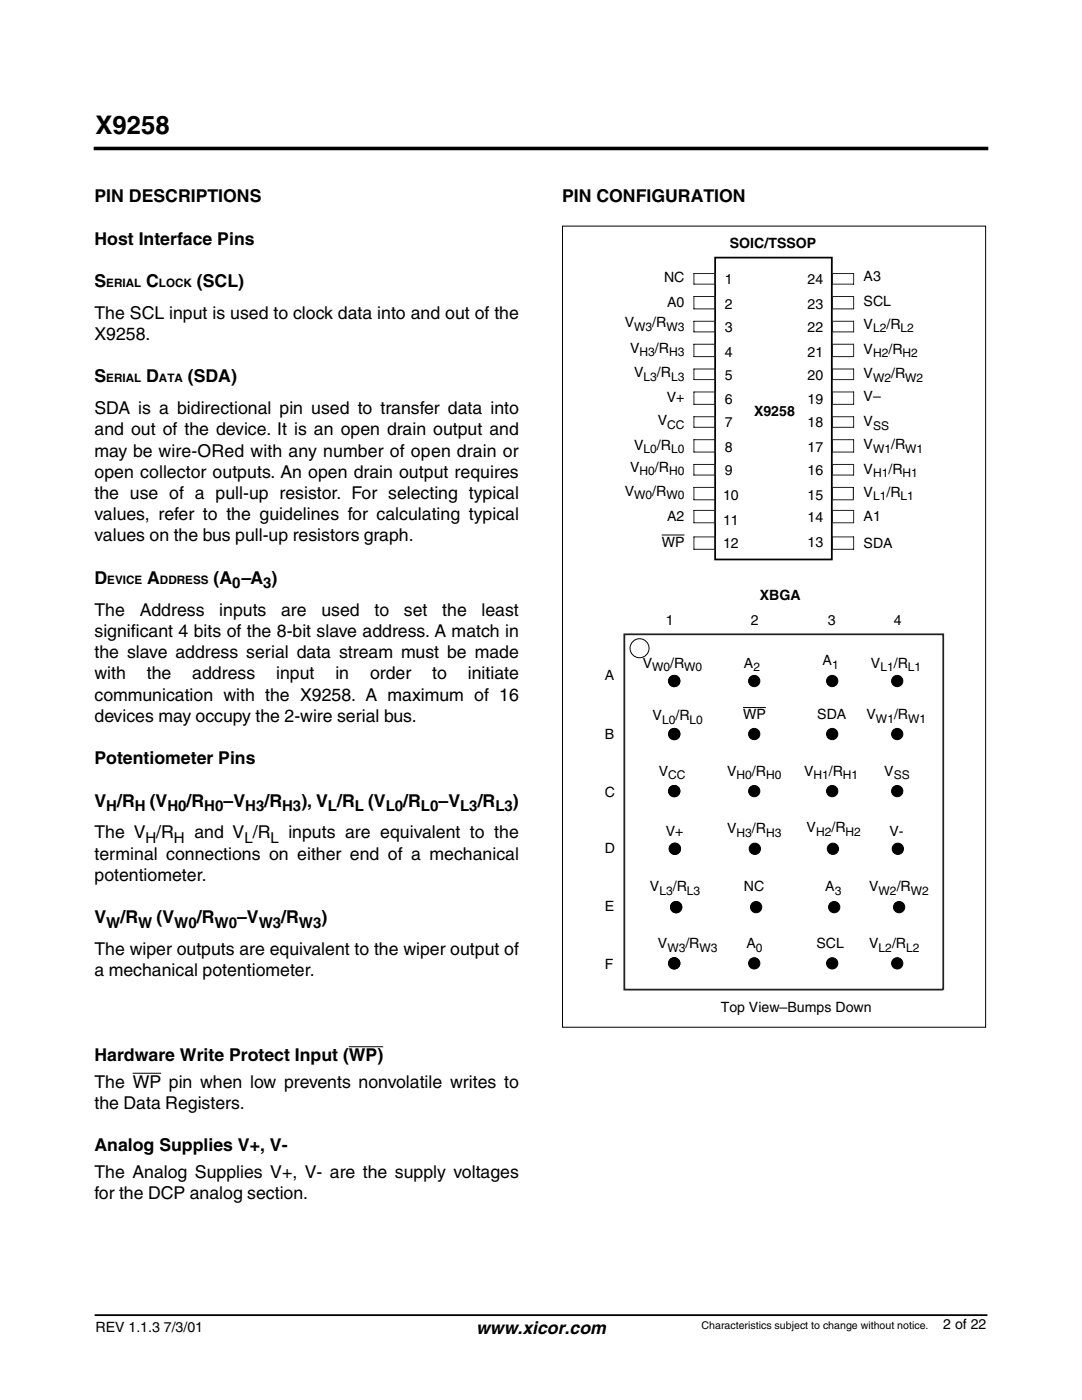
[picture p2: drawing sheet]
<svg xmlns="http://www.w3.org/2000/svg" width="216mm" height="279mm" viewBox="0 0 216 279" stroke-linecap="round" stroke-linejoin="round" font-family="sans-serif">
<defs><g id="words">
<text font-size="5.1" x="19" y="26.7">X9258</text>
<g font-size="3.5">
<text x="18.9" y="40.3">PIN DESCRIPTIONS</text>
<text x="112.2" y="40.3">PIN CONFIGURATION</text>
<text x="18.9" y="48.8">Host Interface Pins</text>
<text x="18.9" y="57.3">S</text>
<text x="29.2" y="57.3">C</text>
<text x="39.3" y="57.3">(SCL)</text>
<text x="18.9" y="63.6">The SCL input is used to clock data into and out of the</text>
<text x="18.9" y="67.9">X9258.</text>
<text x="18.9" y="76.3">S</text>
<text x="29.2" y="76.3">D</text>
<text x="37.5" y="76.3">(SDA)</text>
<text x="18.9" y="82.7">SDA is a bidirectional pin used to transfer data into</text>
<text x="18.9" y="86.9">and out of the device. It is an open drain output and</text>
<text x="18.9" y="91.1">may be wire-ORed with any number of open drain or</text>
<text x="18.9" y="95.4">open collector outputs. An open drain output requires</text>
<text x="18.9" y="99.6">the use of a pull-up resistor. For selecting typical</text>
<text x="18.9" y="103.8">values, refer to the guidelines for calculating typical</text>
<text x="18.9" y="108.1">values on the bus pull-up resistors graph.</text>
<text x="18.9" y="116.5">D</text>
<text x="29.4" y="116.5">A</text>
<text x="42.6" y="116.5">(A –A )</text>
<text x="18.9" y="122.9">The</text>
<text x="27.9" y="122.9">Address</text>
<text x="43.8" y="122.9">inputs</text>
<text x="56.1" y="122.9">are</text>
<text x="64.1" y="122.9">used</text>
<text x="74.7" y="122.9">to</text>
<text x="80.6" y="122.9">set</text>
<text x="88.2" y="122.9">the</text>
<text x="96.1" y="122.9">least</text>
<text x="18.9" y="127.1">signif</text>
<text x="18.9" y="131.4">the slave address serial data stream must be made</text>
<text x="26.1" y="127.1">icant 4 bits of the 8-bit slave address. A match in</text>
<text x="18.9" y="135.6">with</text>
<text x="29.3" y="135.6">the</text>
<text x="38.4" y="135.6">address</text>
<text x="55.1" y="135.6">input</text>
<text x="66.9" y="135.6">in</text>
<text x="73.8" y="135.6">order</text>
<text x="86.2" y="135.6">to</text>
<text x="93.3" y="135.6">initiate</text>
<text x="18.9" y="139.8">communication with the X9258. A maximum of 16</text>
<text x="18.9" y="144.1">devices may occupy the 2-wire serial bus.</text>
<text x="18.9" y="152.5">Potentiometer Pins</text>
<text x="18.9" y="161">V /R</text>
<text x="29.9" y="161">(V</text>
<text x="37.2" y="161">/R</text>
<text x="44.6" y="161">–V</text>
<text x="52.8" y="161">/R</text>
<text x="60.1" y="161">), V /R</text>
<text x="73.4" y="161">(V</text>
<text x="80.5" y="161">/R</text>
<text x="87.5" y="161">–V</text>
<text x="95.3" y="161">/R</text>
<text x="102.4" y="161">)</text>
<text x="18.9" y="167.3">The V /R</text>
<text x="38.8" y="167.3">and V /R</text>
<text x="57.5" y="167.3">inputs are equivalent to the</text>
<text x="18.9" y="171.6">terminal connections on either end of a mechanical</text>
<text x="18.9" y="175.8">potentiometer.</text>
<text x="18.9" y="184.3">V</text>
<text x="24" y="184.3">/R</text>
<text x="31.2" y="184.3">(V</text>
<text x="39.3" y="184.3">/R</text>
<text x="47.3" y="184.3">–V</text>
<text x="56.1" y="184.3">/R</text>
<text x="64.2" y="184.3">)</text>
<text x="18.9" y="190.6">The wiper outputs are equivalent to the wiper output of</text>
<text x="18.9" y="194.9">a mechanical potentiometer.</text>
<text x="18.9" y="211.8">Hardware Write Protect Input (WP)</text>
<text x="18.9" y="221.3">the Data Registers.</text>
<text x="18.9" y="217.1">The WP pin when low prevents nonvolatile writes to</text>
<text x="18.9" y="229.8">Analog Supplies V+, V-</text>
<text x="18.9" y="235.1">The Analog Supplies V+, V- are the supply voltages</text>
<text x="18.9" y="239.3">for the DCP analog section.</text>
<text x="95" y="266.2">www.xicor.com</text>
</g>
<g font-size="3">
<text x="46.3" y="117.4">0</text>
<text x="52.5" y="117.4">3</text>
<text x="21.2" y="161.9">H</text>
<text x="26.9" y="161.9">H</text>
<text x="33.4" y="161.9">H0</text>
<text x="40.8" y="161.9">H0</text>
<text x="48.9" y="161.9">H3</text>
<text x="56.3" y="161.9">H3</text>
<text x="65.4" y="161.9">L</text>
<text x="70.8" y="161.9">L</text>
<text x="77" y="161.9">L0</text>
<text x="84" y="161.9">L0</text>
<text x="91.8" y="161.9">L3</text>
<text x="98.8" y="161.9">L3</text>
<text x="29" y="168.2">H</text>
<text x="34.7" y="168.2">H</text>
<text x="48.8" y="168.2">L</text>
<text x="54" y="168.2">L</text>
<text x="21.2" y="185.1">W</text>
<text x="27.6" y="185.1">W</text>
<text x="34.8" y="185.1">W0</text>
<text x="42.8" y="185.1">W0</text>
<text x="51.6" y="185.1">W3</text>
<text x="59.7" y="185.1">W3</text>
</g>
<g font-size="2.8">
<text x="145.6" y="49.5">SOIC/TSSOP</text>
<text x="132.5" y="56.3">NC</text>
<text x="144.6" y="56.7">1</text>
<text x="161.2" y="56.7">24</text>
<text x="172.3" y="56.1">A3</text>
<text x="124.7" y="65.3">V</text>
<text x="130.2" y="65.3">/R</text>
<text x="133.1" y="61.2">A0</text>
<text x="144.6" y="61.6">2</text>
<text x="161.2" y="61.6">23</text>
<text x="172.3" y="61.1">SCL</text>
<text x="172.3" y="65.6">V</text>
<text x="176.9" y="65.6">/R</text>
<text x="125.7" y="70.4">V</text>
<text x="130.7" y="70.4">/R</text>
<text x="144.6" y="66.2">3</text>
<text x="144.6" y="71.2">4</text>
<text x="161.2" y="66.2">22</text>
<text x="161.2" y="71.2">21</text>
<text x="172.3" y="70.6">V</text>
<text x="177.3" y="70.6">/R</text>
<text x="126.5" y="75.2">V</text>
<text x="131.1" y="75.2">/R</text>
<text x="144.6" y="75.8">5</text>
<text x="161.2" y="75.8">20</text>
<text x="172.3" y="75.5">V</text>
<text x="177.8" y="75.5">/R</text>
<text x="133" y="80.3">V+</text>
<text x="144.6" y="80.7">6</text>
<text x="150.5" y="83.1">X9258</text>
<text x="161.2" y="80.7">19</text>
<text x="172.3" y="80.1">V–</text>
<text x="126.5" y="89.8">V</text>
<text x="131.1" y="89.8">/R</text>
<text x="131.2" y="84.9">V</text>
<text x="144.6" y="85.3">7</text>
<text x="161.2" y="85.3">18</text>
<text x="172.3" y="85">V</text>
<text x="172.3" y="89.6">V</text>
<text x="177.8" y="89.6">/R</text>
<text x="125.7" y="94.1">V</text>
<text x="130.7" y="94.1">/R</text>
<text x="144.6" y="90.2">8</text>
<text x="144.6" y="94.8">9</text>
<text x="161.2" y="90.2">17</text>
<text x="161.2" y="94.8">16</text>
<text x="172.3" y="94.6">V</text>
<text x="177.3" y="94.6">/R</text>
<text x="124.7" y="99">V</text>
<text x="130.2" y="99">/R</text>
<text x="144.3" y="99.7">10</text>
<text x="161.2" y="99.7">15</text>
<text x="172.3" y="99.2">V</text>
<text x="176.9" y="99.2">/R</text>
<text x="133.1" y="104">A2</text>
<text x="144.3" y="104.7">11</text>
<text x="161.2" y="104.2">14</text>
<text x="172.3" y="103.9">A1</text>
<text x="132" y="109.1">WP</text>
<text x="144.3" y="109.3">12</text>
<text x="161.2" y="109.1">13</text>
<text x="172.3" y="109.4">SDA</text>
<text x="151.6" y="119.8">XBGA</text>
<text x="132.9" y="124.6">1</text>
<text x="149.8" y="124.6">2</text>
<text x="165.2" y="124.6">3</text>
<text x="178.4" y="124.6">4</text>
<text x="120.7" y="135.8">A</text>
<text x="128.2" y="133.3">V</text>
<text x="133.7" y="133.3">/R</text>
<text x="148.4" y="133.3">A</text>
<text x="164.1" y="132.8">A</text>
<text x="173.8" y="133.3">V</text>
<text x="178.3" y="133.3">/R</text>
<text x="130.2" y="143.7">V</text>
<text x="134.8" y="143.7">/R</text>
<text x="148.3" y="143.5">WP</text>
<text x="163.1" y="143.5">SDA</text>
<text x="172.9" y="143.5">V</text>
<text x="178.4" y="143.5">/R</text>
<text x="120.7" y="147.4">B</text>
<text x="131.5" y="154.8">V</text>
<text x="145.1" y="154.8">V</text>
<text x="150" y="154.8">/R</text>
<text x="160.4" y="154.8">V</text>
<text x="165.4" y="154.8">/R</text>
<text x="176.4" y="154.8">V</text>
<text x="120.7" y="159">C</text>
<text x="132.9" y="166.8">V+</text>
<text x="145.1" y="166.3">V</text>
<text x="150" y="166.3">/R</text>
<text x="161" y="166.1">V</text>
<text x="165.9" y="166.1">/R</text>
<text x="177.5" y="166.8">V-</text>
<text x="120.7" y="170.1">D</text>
<text x="129.7" y="177.9">V</text>
<text x="134.2" y="177.9">/R</text>
<text x="148.4" y="177.9">NC</text>
<text x="164.7" y="177.9">A</text>
<text x="173.4" y="177.9">V</text>
<text x="178.9" y="177.9">/R</text>
<text x="120.7" y="181.8">E</text>
<text x="131.3" y="189.2">V</text>
<text x="136.8" y="189.2">/R</text>
<text x="149" y="189.2">A</text>
<text x="162.9" y="189.2">SCL</text>
<text x="173.4" y="189.2">V</text>
<text x="178" y="189.2">/R</text>
<text x="120.7" y="193.4">F</text>
<text x="143.8" y="201.9">Top View–Bumps Down</text>
<text x="19" y="265.8">REV 1.1.3 7/3/01</text>
<text x="188.2" y="265.3">2 of 22</text>
</g>
<g font-size="2.4">
<text x="126.6" y="66">W3</text>
<text x="133" y="66">W3</text>
<text x="127.6" y="71.1">H3</text>
<text x="133.5" y="71.1">H3</text>
<text x="174.2" y="66.3">L2</text>
<text x="174.2" y="71.3">H2</text>
<text x="179.7" y="66.3">L2</text>
<text x="180.1" y="71.3">H2</text>
<text x="128.4" y="75.9">L3</text>
<text x="133.9" y="75.9">L3</text>
<text x="174.2" y="76.2">W2</text>
<text x="180.6" y="76.2">W2</text>
<text x="133.1" y="85.6">CC</text>
<text x="174.2" y="85.8">SS</text>
<text x="127.6" y="94.8">H0</text>
<text x="128.4" y="90.5">L0</text>
<text x="133.5" y="94.8">H0</text>
<text x="133.9" y="90.5">L0</text>
<text x="174.2" y="90.3">W1</text>
<text x="174.2" y="95.3">H1</text>
<text x="180.1" y="95.3">H1</text>
<text x="180.6" y="90.3">W1</text>
<text x="126.6" y="99.7">W0</text>
<text x="133" y="99.7">W0</text>
<text x="174.2" y="99.9">L1</text>
<text x="179.7" y="99.9">L1</text>
<text x="130.1" y="134">W0</text>
<text x="136.5" y="134">W0</text>
<text x="150.3" y="134">2</text>
<text x="166" y="133.5">1</text>
<text x="175.7" y="134">L1</text>
<text x="181.2" y="134">L1</text>
<text x="132.1" y="144.4">L0</text>
<text x="137.6" y="144.4">L0</text>
<text x="174.8" y="144.2">W1</text>
<text x="181.2" y="144.2">W1</text>
<text x="133.3" y="155.5">CC</text>
<text x="147" y="155.5">H0</text>
<text x="152.9" y="155.5">H0</text>
<text x="162.3" y="155.5">H1</text>
<text x="168.2" y="155.5">H1</text>
<text x="178.3" y="155.5">SS</text>
<text x="147" y="167">H3</text>
<text x="152.9" y="167">H3</text>
<text x="162.8" y="166.8">H2</text>
<text x="168.7" y="166.8">H2</text>
<text x="131.6" y="178.6">L3</text>
<text x="137.1" y="178.6">L3</text>
<text x="166.5" y="178.6">3</text>
<text x="175.3" y="178.6">W2</text>
<text x="181.7" y="178.6">W2</text>
<text x="133.2" y="189.9">W3</text>
<text x="139.6" y="189.9">W3</text>
<text x="150.8" y="189.9">0</text>
<text x="175.3" y="189.9">L2</text>
<text x="180.8" y="189.9">L2</text>
</g>
<g font-size="2.3">
<text x="21.2" y="57.3">ERIAL</text>
<text x="31.7" y="57.3">LOCK</text>
<text x="21.2" y="76.3">ERIAL</text>
<text x="31.7" y="76.3">ATA</text>
<text x="21.4" y="116.5">EVICE</text>
<text x="31.9" y="116.5">DDRESS</text>
</g>
<text font-size="2.1" x="140" y="265.3">Characteristics subject to change without notice.</text>
</g></defs>
<path d="M19 262.5h177.8" fill="none" stroke="#000" stroke-width=".35"/>
<path d="M19 29.6h177.8" fill="none" stroke="#000" stroke-width=".71"/>
<path d="M26.5 214.2h5.7M69.6 208.9h6.9" fill="none" stroke="#000" stroke-width=".2"/>
<path d="M112.2 45h84.6v160.1h-84.6z" fill="#fff"/>
<path d="M142.7 51.4h23.3v60.3h-23.3z" fill="none" stroke="#000" stroke-width=".35"/>
<g fill="none" stroke="#231f20" stroke-width=".2">
<path d="M138.5 54.6h4.2v2.1h-4.2zM138.5 59.2h4.2v2.4h-4.2zM166.1 54.6h4.2v2.1h-4.2zM166.1 59.2h4.2v2.4h-4.2zM138.5 64.1h4.2v2.1h-4.2zM138.5 68.7h4.2v2.5h-4.2zM138.5 73.6h4.2v2.2h-4.2zM138.5 78.2h4.2v2.5h-4.2zM166.1 64.1h4.2v2.1h-4.2zM166.1 68.7h4.2v2.5h-4.2zM166.1 73.6h4.2v2.2h-4.2zM166.1 78.2h4.2v2.5h-4.2z"/>
<path d="M138.5 83.2h4.2v2.1h-4.2zM138.5 87.8h4.2v2.4h-4.2zM138.5 92.7h4.2v2.1h-4.2zM142.7 97.3h-4.2v2.4h4.2M166.1 83.2h4.2v2.1h-4.2zM166.1 87.8h4.2v2.4h-4.2zM166.1 92.7h4.2v2.1h-4.2zM170.3 97.3h-4.2v2.4h4.2M138.5 101.9h4.2v2.4h-4.2zM138.5 107.2h4.2v2.4h-4.2zM166.1 101.9h4.2v2.4h-4.2zM166.1 107.2h4.2v2.4h-4.2z"/>
</g>
<g fill="none" stroke="#000" stroke-width=".2">
<path d="M170.3 97.2v2.5M132 106.8h4.6M148.3 141.2h4.5"/>
<circle cx="134.5" cy="135.9" r="1.12"/>
<circle cx="150.5" cy="135.9" r="1.12"/>
<circle cx="166.1" cy="135.9" r="1.12"/>
<circle cx="179" cy="135.9" r="1.12"/>
<circle cx="134.5" cy="146.5" r="1.12"/>
<circle cx="134.5" cy="157.9" r="1.12"/>
<circle cx="150.5" cy="157.9" r="1.12"/>
<circle cx="150.5" cy="146.5" r="1.12"/>
<circle cx="166.1" cy="146.5" r="1.12"/>
<circle cx="166.1" cy="157.9" r="1.12"/>
<circle cx="179" cy="157.9" r="1.12"/>
<circle cx="179" cy="146.5" r="1.12"/>
<circle cx="134.7" cy="169.4" r="1.12"/>
<circle cx="150.6" cy="169.4" r="1.12"/>
<circle cx="166.2" cy="169.4" r="1.12"/>
<circle cx="179.2" cy="169.4" r="1.12"/>
<circle cx="134.5" cy="192.3" r="1.12"/>
<circle cx="134.9" cy="181" r="1.12"/>
<circle cx="150.5" cy="192.3" r="1.12"/>
<circle cx="150.9" cy="181" r="1.12"/>
<circle cx="166.1" cy="192.3" r="1.12"/>
<circle cx="166.5" cy="181" r="1.12"/>
<circle cx="179" cy="192.3" r="1.12"/>
<circle cx="179.4" cy="181" r="1.12"/>
</g>
<path d="M124.6 126.6h63.6v70.9h-63.6z" fill="none" stroke="#231f20" stroke-width=".35"/>
<g fill="#000">
<circle cx="134.5" cy="135.9" r="1.12"/>
<circle cx="150.5" cy="135.9" r="1.12"/>
<circle cx="166.1" cy="135.9" r="1.12"/>
<circle cx="179" cy="135.9" r="1.12"/>
<circle cx="134.5" cy="146.5" r="1.12"/>
<circle cx="134.5" cy="157.9" r="1.12"/>
<circle cx="150.5" cy="157.9" r="1.12"/>
<circle cx="150.5" cy="146.5" r="1.12"/>
<circle cx="166.1" cy="146.5" r="1.12"/>
<circle cx="166.1" cy="157.9" r="1.12"/>
<circle cx="179" cy="157.9" r="1.12"/>
<circle cx="179" cy="146.5" r="1.12"/>
<circle cx="134.7" cy="169.4" r="1.12"/>
<circle cx="150.6" cy="169.4" r="1.12"/>
<circle cx="166.2" cy="169.4" r="1.12"/>
<circle cx="179.2" cy="169.4" r="1.12"/>
<circle cx="134.5" cy="192.3" r="1.12"/>
<circle cx="134.9" cy="181" r="1.12"/>
<circle cx="150.5" cy="192.3" r="1.12"/>
<circle cx="150.9" cy="181" r="1.12"/>
<circle cx="166.1" cy="192.3" r="1.12"/>
<circle cx="166.5" cy="181" r="1.12"/>
<circle cx="179" cy="192.3" r="1.12"/>
<circle cx="179.4" cy="181" r="1.12"/>
</g>
<circle cx="127.6" cy="129.4" r="1.9" fill="#fff"/>
<g fill="none" stroke="#000" stroke-width=".2">
<path d="M112.2 45.1h84.5v159.9h-84.5z"/>
<circle cx="127.6" cy="129.4" r="1.9"/>
</g>
<use href="#words"/>
</svg>
